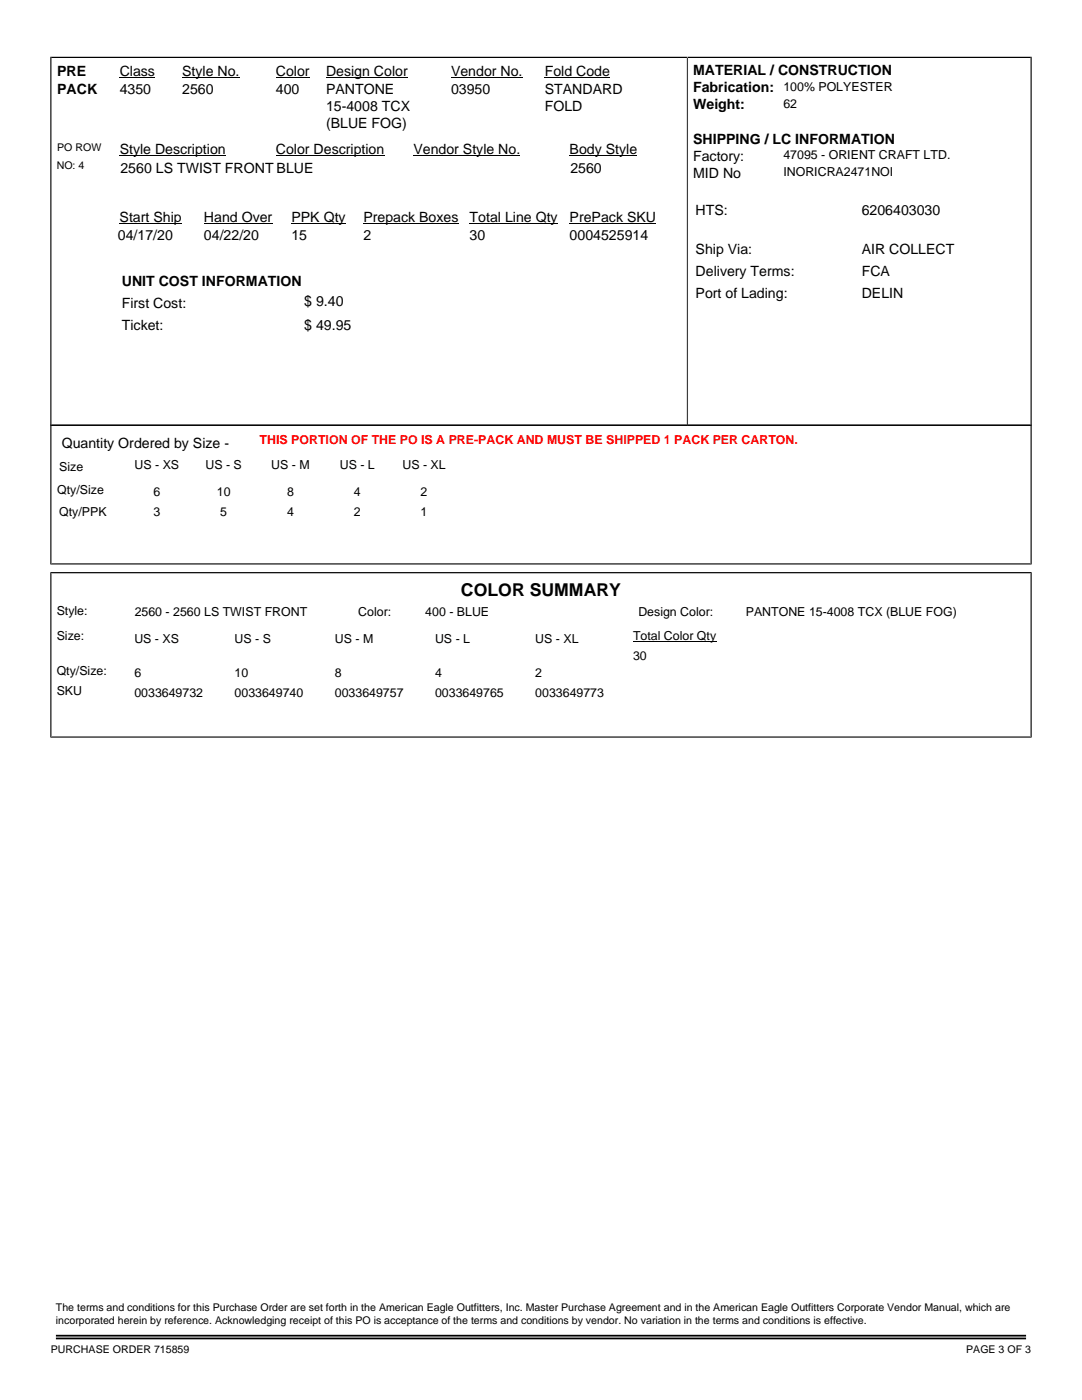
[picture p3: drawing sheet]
<svg xmlns="http://www.w3.org/2000/svg" width="216mm" height="279mm" viewBox="0 0 216 279" stroke-linecap="round" stroke-linejoin="round" font-family="sans-serif">
<defs><g id="words">
<text font-size="3.5" x="92" y="119">COLOR SUMMARY</text>
<g font-size="2.8">
<text x="11.4" y="15.1">PRE</text>
<text x="23.9" y="15.1">Class</text>
<text x="36.3" y="15.1">Style No.</text>
<text x="55.1" y="15.1">Color</text>
<text x="65.1" y="15.1">Design Color</text>
<text x="90" y="15.1">Vendor No.</text>
<text x="108.7" y="15.1">Fold Code</text>
<text x="138.3" y="15">MATERIAL / CONSTRUCTION</text>
<text x="11.4" y="18.7">PACK</text>
<text x="23.9" y="18.7">4350</text>
<text x="36.3" y="18.7">2560</text>
<text x="55.1" y="18.7">400</text>
<text x="65.1" y="18.7">PANTONE</text>
<text x="65.1" y="22.1">15-4008 TCX</text>
<text x="90" y="18.7">03950</text>
<text x="108.7" y="18.7">STANDARD</text>
<text x="108.7" y="22.1">FOLD</text>
<text x="138.3" y="18.4">Fabrication:</text>
<text x="138.3" y="21.8">Weight:</text>
<text x="65.1" y="25.5">(BLUE FOG)</text>
<text x="138.3" y="28.7">SHIPPING / LC INFORMATION</text>
<text x="23.9" y="30.8">Style Description</text>
<text x="24" y="34.5">2560 LS TWIST FRONT BLUE</text>
<text x="55.1" y="30.8">Color Description</text>
<text x="82.5" y="30.8">Vendor Style No.</text>
<text x="113.7" y="30.8">Body Style</text>
<text x="113.8" y="34.5">2560</text>
<text x="138.3" y="32.1">Factory:</text>
<text x="138.3" y="35.5">MID No</text>
<text x="23.5" y="47.9">04/17/20</text>
<text x="23.9" y="44.3">Start Ship</text>
<text x="40.7" y="44.3">Hand Over</text>
<text x="40.7" y="47.9">04/22/20</text>
<text x="58.2" y="44.3">PPK Qty</text>
<text x="58.2" y="47.9">15</text>
<text x="72.5" y="44.3">Prepack Boxes</text>
<text x="72.5" y="47.9">2</text>
<text x="93.7" y="44.3">Total Line Qty</text>
<text x="93.7" y="47.9">30</text>
<text x="113.7" y="44.3">PrePack SKU</text>
<text x="113.7" y="47.9">0004525914</text>
<text x="138.8" y="42.9">HTS:</text>
<text x="171.9" y="42.9">6206403030</text>
<text x="138.8" y="50.8">Ship Via:</text>
<text x="171.9" y="50.8">AIR COLLECT</text>
<text x="24.3" y="57.1">UNIT COST INFORMATION</text>
<text x="138.8" y="55.2">Delivery Terms:</text>
<text x="138.8" y="59.6">Port of Lading:</text>
<text x="171.9" y="55.2">FCA</text>
<text x="171.9" y="59.6">DELIN</text>
<text x="24.3" y="61.5">First Cost:</text>
<text x="24.3" y="65.9">Ticket:</text>
<text x="60.7" y="65.9">$ 49.95</text>
<text x="60.7" y="61">$ 9.40</text>
<text x="12.3" y="89.4">Quantity Ordered by Size -</text>
</g>
<g font-size="2.5">
<text x="156.3" y="18.1">100% POLYESTER</text>
<text x="156.3" y="21.5">62</text>
<text x="156.3" y="31.8">47095 - ORIENT CRAFT LTD.</text>
<text x="156.3" y="35.2">INORICRA2471NOI</text>
<text x="11.8" y="94">Size</text>
<text x="26.8" y="93.6">US - XS</text>
<text x="41" y="93.6">US - S</text>
<text x="54.1" y="93.6">US - M</text>
<text x="67.8" y="93.6">US - L</text>
<text x="80.3" y="93.6">US - XL</text>
<text x="11.4" y="98.6">Qty/Size</text>
<text x="30.6" y="99">6</text>
<text x="43.3" y="99">10</text>
<text x="57.3" y="99">8</text>
<text x="70.6" y="99">4</text>
<text x="83.9" y="99">2</text>
<text x="11.8" y="102.9">Qty/PPK</text>
<text x="30.6" y="102.9">3</text>
<text x="43.9" y="102.9">5</text>
<text x="57.3" y="102.9">4</text>
<text x="70.6" y="102.9">2</text>
<text x="83.9" y="102.9">1</text>
<text x="11.3" y="122.8">Style:</text>
<text x="26.9" y="122.9">2560 - 2560 LS TWIST FRONT</text>
<text x="71.5" y="122.9">Color:</text>
<text x="84.9" y="122.9">400 - BLUE</text>
<text x="127.4" y="122.9">Design Color:</text>
<text x="148.8" y="122.9">PANTONE 15-4008 TCX (BLUE FOG)</text>
<text x="11.3" y="127.7">Size:</text>
<text x="26.8" y="128.2">US - XS</text>
<text x="46.8" y="128.2">US - S</text>
<text x="66.8" y="128.2">US - M</text>
<text x="86.8" y="128.2">US - L</text>
<text x="106.8" y="128.2">US - XL</text>
<text x="126.3" y="127.7">Total Color Qty</text>
<text x="126.3" y="131.7">30</text>
<text x="11.3" y="134.7">Qty/Size:</text>
<text x="26.8" y="135.2">6</text>
<text x="46.8" y="135.2">10</text>
<text x="66.8" y="135.2">8</text>
<text x="86.8" y="135.2">4</text>
<text x="106.8" y="135.2">2</text>
<text x="11.3" y="138.6">SKU</text>
<text x="26.8" y="139.1">0033649732</text>
<text x="46.8" y="139.1">0033649740</text>
<text x="66.8" y="139.1">0033649757</text>
<text x="86.8" y="139.1">0033649765</text>
<text x="106.8" y="139.1">0033649773</text>
</g>
<text font-size="2.5" fill="#f00" x="51.8" y="88.6">THIS PORTION OF THE PO IS A PRE-PACK AND MUST BE SHIPPED 1 PACK PER CARTON.</text>
<g font-size="2.1">
<text x="11.3" y="33.7">NO: 4</text>
<text x="11.4" y="30.2">PO ROW</text>
<text x="11.2" y="261.6">The terms and conditions for this Purchase Order are set forth in the American Eagle Outfitters, Inc. Master Purchase Agreement and in the American Eagle Outfitters Corporate Vendor Manual, which are</text>
<text x="11.2" y="264.2">incorporated herein by reference. Acknowledging receipt of this PO is acceptance of the terms and conditions by vendor. No variation in the terms and conditions is effective.</text>
<text x="10.2" y="270.1">PURCHASE ORDER 715859</text>
<text x="192.8" y="270.1">PAGE 3 OF 3</text>
</g>
</g></defs>
<path d="M10 11.4h195.9M10.2 11.3v101.4M137.2 11.4v73.4M205.7 11.3v101.4M10 84.8h195.9M10 114.3h195.9M10 112.5h195.9M10.2 114.2v33M205.7 114.2v33M10 147.1h195.9" fill="none" stroke="#000" stroke-width=".3"/>
<g fill="none" stroke="#000" stroke-width=".2">
<path d="M23.9 15.4h7M36.3 15.4h11.5M55.1 15.4h6.7M65.1 15.4h16.3M90 15.4h14.3M108.7 15.4h13M23.9 31.1h21.2M55.1 31.1h21.6M82.5 31.1h21.3M113.7 31.1h13.5M23.9 44.6h12.4M40.7 44.6h13.6"/>
<path d="M58.2 44.6h10.8M72.5 44.6h19M93.7 44.6h17.6M113.7 44.6h17.2M126.3 128h16.6"/>
</g>
<path d="M11.2 266.6h193.5M11.2 267.1h193.5" fill="none" stroke="#000" stroke-width=".35"/>
<use href="#words"/>
</svg>
